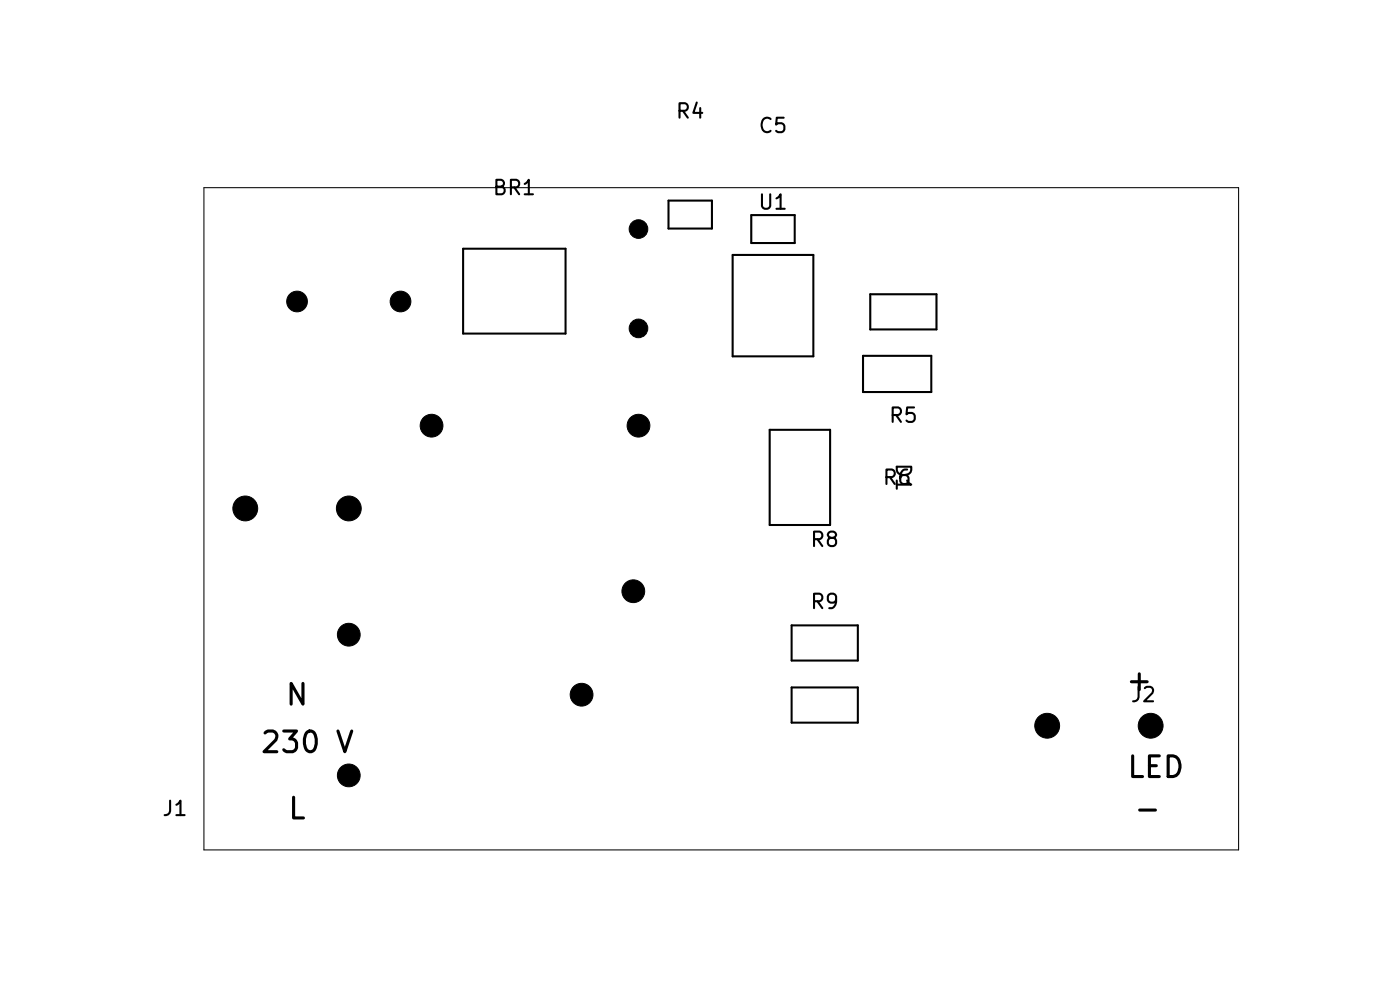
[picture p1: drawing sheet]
<svg xmlns="http://www.w3.org/2000/svg" width="297mm" height="210mm" viewBox="0 0 297 210" stroke-linecap="round" stroke-linejoin="round" font-family="sans-serif">
<defs><g id="words">
<g font-size="4.4">
<text x="238.5" y="147.6">+</text>
<text x="60.3" y="150.7">N</text>
<text x="54.9" y="160.8">230 V</text>
<text x="238.8" y="166.1">LED</text>
<text x="60.8" y="174.8">L</text>
<text x="240.3" y="174.8">-</text>
</g>
<g font-size="3.1">
<text x="143.1" y="25.9">R4</text>
<text x="160.7" y="29">C5</text>
<text x="104.3" y="42.1">BR1</text>
<text x="160.6" y="45.2">U1</text>
<text x="188.3" y="90.4">R5</text>
<text x="189.3" y="98" transform="rotate(90 189.3 98)">D1</text>
<text x="187" y="103.6">R6</text>
<text x="171.7" y="116.8">R8</text>
<text x="171.7" y="129.9">R9</text>
<text x="239.6" y="149.7">J2</text>
<text x="34.2" y="173.8">J1</text>
</g>
</g></defs>
<path d="M98.2 52.8h21.8v18h-21.8zM141.8 42.6h9.2v5.9h-9.2zM155.4 54.1h17.1v21.5h-17.1zM159.4 45.6h9.2v6h-9.2zM183.1 75.5h14.5v7.7h-14.5zM184.6 62.4h14.1v7.5h-14.1zM163.3 91.2h12.8v20.2h-12.8zM167.9 132.7h14.1v7.4h-14.1zM167.9 145.8h14.1v7.5h-14.1z" fill="none" stroke="#000" stroke-width=".44"/>
<path d="M43.3 39.8h219.5v140.5h-219.5z" fill="none" stroke="#000" stroke-width=".22"/>
<g fill="#000" stroke="#000" stroke-width=".21">
<circle cx="135.5" cy="48.6" r="1.98"/>
<circle cx="63" cy="64" r="2.19"/>
<circle cx="85" cy="64" r="2.19"/>
<circle cx="135.5" cy="69.7" r="1.98"/>
<circle cx="91.6" cy="90.3" r="2.41"/>
<circle cx="135.5" cy="90.3" r="2.41"/>
<circle cx="52" cy="107.9" r="2.63"/>
<circle cx="74" cy="107.9" r="2.63"/>
<circle cx="74" cy="134.6" r="2.41"/>
<circle cx="134.4" cy="125.4" r="2.41"/>
<circle cx="123.4" cy="147.4" r="2.41"/>
<circle cx="222.2" cy="154" r="2.63"/>
<circle cx="244.1" cy="154" r="2.63"/>
<circle cx="74" cy="164.5" r="2.41"/>
</g>
<use href="#words"/>
</svg>
